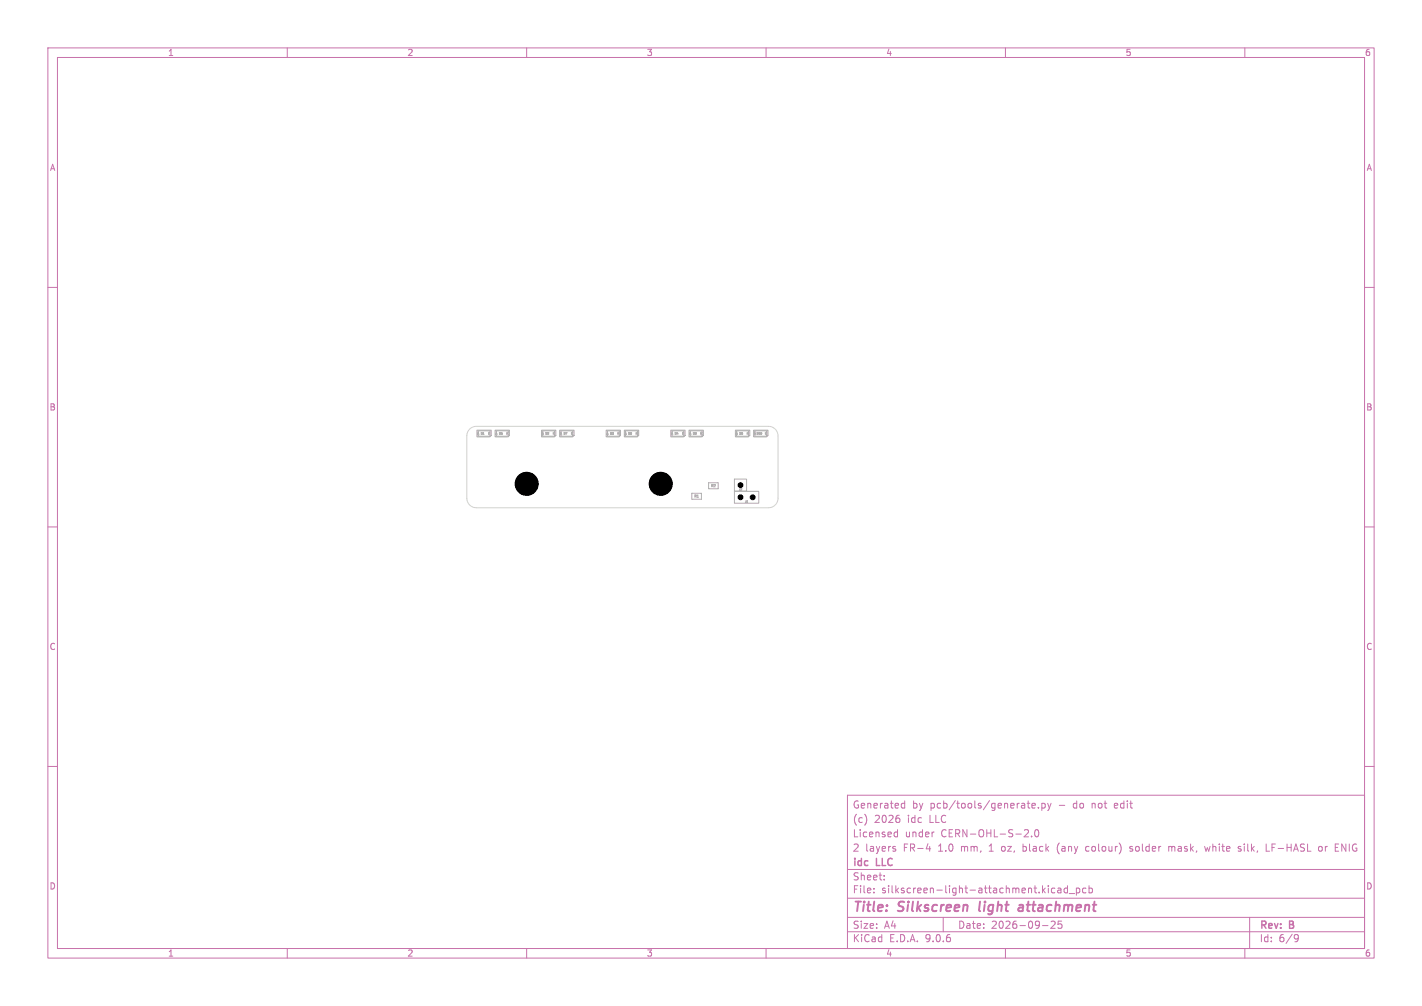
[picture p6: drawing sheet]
<svg xmlns="http://www.w3.org/2000/svg" width="297mm" height="210mm" viewBox="0 0 297 210" stroke-linecap="round" stroke-linejoin="round" font-family="sans-serif">
<defs><g id="words">
<g font-size="2.8" fill="#c872ab">
<text x="178" y="190.9">Title:</text>
<text x="187.7" y="190.9">Silkscreen</text>
<text x="205.3" y="190.9">light</text>
<text x="214.4" y="190.9">attachment</text>
</g>
<g font-size="2.1" fill="#c872ab">
<text x="178" y="172">(c)</text>
<text x="178" y="169">Generated</text>
<text x="182.6" y="172">2026</text>
<text x="189.6" y="172">idc</text>
<text x="190.5" y="169">by</text>
<text x="194.2" y="172">LLC</text>
<text x="194.3" y="169">pcb/tools/generate.py</text>
<text x="221.2" y="169">-</text>
<text x="224.4" y="169">do</text>
<text x="228.4" y="169">not</text>
<text x="233.3" y="169">edit</text>
<text x="178" y="178">2</text>
<text x="178" y="175">Licensed</text>
<text x="180.7" y="178">layers</text>
<text x="188.7" y="178">FR-4</text>
<text x="189" y="175">under</text>
<text x="196.1" y="178">1.0</text>
<text x="196.6" y="175">CERN-OHL-S-2.0</text>
<text x="201" y="178">mm,</text>
<text x="207" y="178">1</text>
<text x="209.7" y="178">oz,</text>
<text x="214.3" y="178">black</text>
<text x="221.6" y="178">(any</text>
<text x="227.7" y="178">colour)</text>
<text x="237.1" y="178">solder</text>
<text x="245.3" y="178">mask,</text>
<text x="253.1" y="178">white</text>
<text x="260.2" y="178">silk,</text>
<text x="266.1" y="178">LF-HASL</text>
<text x="277.3" y="178">or</text>
<text x="280.8" y="178">ENIG</text>
<text x="178" y="184">Sheet:</text>
<text x="178" y="181.2">idc</text>
<text x="183.1" y="181.2">LLC</text>
<text x="178" y="186.7">File:</text>
<text x="184.1" y="186.7">silkscreen-light-attachment.kicad_pcb</text>
<text x="178" y="196.9">KiCad</text>
<text x="178" y="194.1">Size:</text>
<text x="184.7" y="194.1">A4</text>
<text x="185.7" y="196.9">E.D.A.</text>
<text x="193.3" y="196.9">9.0.6</text>
<text x="200" y="194.1">Date:</text>
<text x="207" y="194.1">2026-09-25</text>
<text x="263" y="194.3">Rev:</text>
<text x="263" y="196.9">Id:</text>
<text x="267.1" y="196.9">6/9</text>
<text x="269.4" y="194.3">B</text>
</g>
<g font-size="1.8" fill="#c872ab">
<text x="35" y="11.9">1</text>
<text x="85" y="11.9">2</text>
<text x="135" y="11.9">3</text>
<text x="185" y="11.9">4</text>
<text x="235" y="11.9">5</text>
<text x="285" y="11.9">6</text>
<text x="10.3" y="35.9">A</text>
<text x="285.4" y="35.9">A</text>
<text x="10.3" y="85.9">B</text>
<text x="285.3" y="85.9">B</text>
<text x="10.3" y="135.9">C</text>
<text x="285.3" y="135.9">C</text>
<text x="10.3" y="185.9">D</text>
<text x="285.3" y="185.9">D</text>
<text x="35" y="199.9">1</text>
<text x="85" y="199.9">2</text>
<text x="135" y="199.9">3</text>
<text x="185" y="199.9">4</text>
<text x="235" y="199.9">5</text>
<text x="285" y="199.9">6</text>
</g>
<g font-size=".8" fill="#afafaf">
<text x="154" y="101.7">11</text>
<text x="154.3" y="104.2">5</text>
<text x="156.8" y="104.2">6</text>
</g>
<g font-size=".7" fill="#afafaf">
<text x="99.6" y="90.9">A</text>
<text x="101.9" y="90.9">K</text>
<text x="103.4" y="90.9">A</text>
<text x="105.7" y="90.9">K</text>
<text x="113.1" y="90.9">A</text>
<text x="115.4" y="90.9">K</text>
<text x="116.9" y="90.9">A</text>
<text x="119.2" y="90.9">K</text>
<text x="126.6" y="90.9">A</text>
<text x="128.9" y="90.9">K</text>
<text x="130.4" y="90.9">A</text>
<text x="132.7" y="90.9">K</text>
<text x="140.1" y="90.9">A</text>
<text x="142.4" y="90.9">K</text>
<text x="143.9" y="90.9">A</text>
<text x="146.2" y="90.9">K</text>
<text x="153.6" y="90.9">A</text>
<text x="155.9" y="90.9">K</text>
<text x="157.4" y="90.9">A</text>
<text x="159.7" y="90.9">K</text>
<text x="148.4" y="101.8">R2</text>
<text x="144.9" y="104">R1</text>
</g>
<g font-size=".6" fill="#afafaf">
<text x="100.3" y="90.8">D1</text>
<text x="104.1" y="90.8">D6</text>
<text x="113.8" y="90.8">D2</text>
<text x="117.6" y="90.8">D7</text>
<text x="127.3" y="90.8">D3</text>
<text x="131.1" y="90.8">D8</text>
<text x="140.8" y="90.8">D4</text>
<text x="144.6" y="90.8">D9</text>
<text x="154.3" y="90.8">D5</text>
<text x="157.9" y="90.8">D10</text>
<text x="154.2" y="102.5">J2</text>
<text x="155.5" y="105">J1</text>
</g>
</g></defs>
<g fill="none" stroke="#c872ab" stroke-width=".21">
<path d="M10 10h277v190h-277zM12 12h273v186h-273zM60 10v2M110 10v2M160 10v2M210 10v2M260 10v2M10 60h2M285 60h2M10 110h2M285 110h2M10 160h2"/>
<path d="M177 166h108v32h-108zM181 170.6v1M186.9 177.2l.2 .2-.2 .3M186.9 176.7l.1 .1M186.9 174.6h.6M186.9 173.8h.6M187.5 173.2v1.5M187.8 170.8l.2 .3-.2 .5M188.4 168.6h.6M188.4 167.8h.6M189 167.2v1.5M193.5 177.2h.9"/>
<path d="M194.2 176.7v1M195 173.7h.1M214 173.3l.5-.1 .3 .4-.9 1.1h.9M214.5 167.7h.6M215 168.7h.1M215.5 174.6v.1M215.5 168.2l.7-.1v-.3l-.5-.1-.2 .2 .1 .7h.6M216.2 173.3l.3-.1a.8 .8 0 0 1 .5 .7 .8 .8 0 0 1-.5 .8l-.3-.1-.1-.5zM216.9 168.6v.1M217.6 167.8l.4-.1 .3 .3-.1 .6h-.6M217.6 167.7v1.5M218.8 167.7l.4 1"/>
<path d="M219.2 168.7l-.4 .5M219.5 167.7l-.3 1M221 176.3l-.2 .7 .2 1M227.3 176.7l-.4 .1-.2 .2 .1 .6 .5 .1M236 177.6h.5M236.5 176.8l-.3-.1-.2 .2v.2l.5 .2M244.1 176.8l.4-.1 .2 .2M244.1 176.7v1M251.6 176.7l.3 1 .3-.7 .3 .7M258.6 177l.6 .4-.2 .3-.4-.1M259.2 176.8l-.4-.1-.2 .2M264.5 176.2v1.5h.7"/>
<path d="M275.5 176.8l.2-.1 .4 .1 .1 .6-.2 .2-.3 .1-.2-.1zM280.2 177.7v-1.5l.9 1.5M285 160h2M60 198v2M110 198v2M160 198v2M177 194.5h108M177 191.5h108M177 187.5h108M177 181.5h108M182.5 186.3v.1M182.5 185.5v.1"/>
<path d="M184.7 183.6v.1M184.7 182.8v.1M197 191.5v3M210 198v2M217.7 193.2h1.2M219.5 192.4l.6-.1 .3 .4-.9 1.1h.9M220.3 185.5l-.4-.1-.3 .3 .1 .6h.6M221 185.5h.5l.1 .9M221.6 185.8h-.5l-.2 .2 .2 .4 .5-.1M221.7 192.3h-.7v.7l.2-.1h.5l.1 .3-.1 .5-.2 .1-.5-.1M223 185.5l-.5-.1-.3 .3 .2 .6h.6M223 184.9v1.5"/>
<path d="M223.3 186.5h1.2M224.8 185.5l.4-.1 .3 .3-.1 .6h-.6M224.8 185.4v1.5M226.8 185.5l-.4-.1-.3 .3 .1 .6h.6M227.5 185.5l.4-.1 .3 .3-.2 .6h-.5M227.5 184.9v1.5M260 198v2M261 191.5v6.5M270.6 195.1l.5 .1a.99 .99 0 0 1-.4 1.4h-.2M271.2 195.7l-.3 .3h-.3"/>
</g>
<path d="M204.7 188.2l-.1 1.9M212.9 189h.7M213.7 189.4h-.7a.4 .4 0 0 0-.3 .4 .4 .4 0 0 0 .2 .4l.7-.1" fill="none" stroke="#c872ab" stroke-width=".4"/>
<g fill="none" stroke="#afafaf" stroke-width=".21">
<path d="M99.6 89.8h3v1.1l-.3 .3h-2.7zM99.8 89.9h2.6v1.2h-2.6zM103.4 89.8h3v1.1l-.3 .3h-2.7zM103.6 89.9h2.6v1.2h-2.6zM113.1 89.8h3v1.1l-.3 .3h-2.7zM113.3 89.9h2.5v1.2h-2.5zM116.9 89.8h3v1.1l-.3 .3h-2.7zM117.1 89.9h2.6v1.2h-2.6zM126.6 89.8h3v1.1l-.3 .3h-2.7zM126.8 89.9h2.5v1.2h-2.5zM130.4 89.8h3v1.1l-.3 .3h-2.7zM130.6 89.9h2.6v1.2h-2.6z"/>
<path d="M140.1 89.8h3v1.1l-.3 .3h-2.7zM140.3 89.9h2.5v1.2h-2.5zM143.9 89.8h3v1.1l-.3 .3h-2.7zM144.1 89.9h2.5v1.2h-2.5zM153.6 89.8h3v1.1l-.3 .3h-2.7zM153.9 89.9h2.4v1.2h-2.4zM157.4 89.8h3v1.1l-.3 .3h-2.7zM157.6 89.9h2.5v1.2h-2.5zM144.5 103h2v1.2h-2zM148 100.8h2v1.2h-2zM153.4 102.6h5.1v2.5h-5.1zM153.4 100h2.5v2.5h-2.5z"/>
<path d="M154.8 101.5h.3M156 104.9h.2"/>
<circle cx="110" cy="101" r="2.4"/>
<circle cx="138" cy="101" r="2.4"/>
</g>
<path d="M98.1 89.6l.6-.4 .8-.2h61a2 2 0 0 1 2 2v13a2 2 0 0 1-2 2h-61a2 2 0 0 1-2-2v-13l.2-.8z" fill="none" stroke="#d0d2cd" stroke-width=".21"/>
<g fill="#000" stroke="#000" stroke-width=".21">
<circle cx="110" cy="101" r="2.4"/>
<circle cx="138" cy="101" r="2.4"/>
<circle cx="154.7" cy="103.8" r=".51"/>
<circle cx="154.7" cy="101.3" r=".51"/>
<circle cx="157.2" cy="103.8" r=".51"/>
</g>
<use href="#words"/>
</svg>
